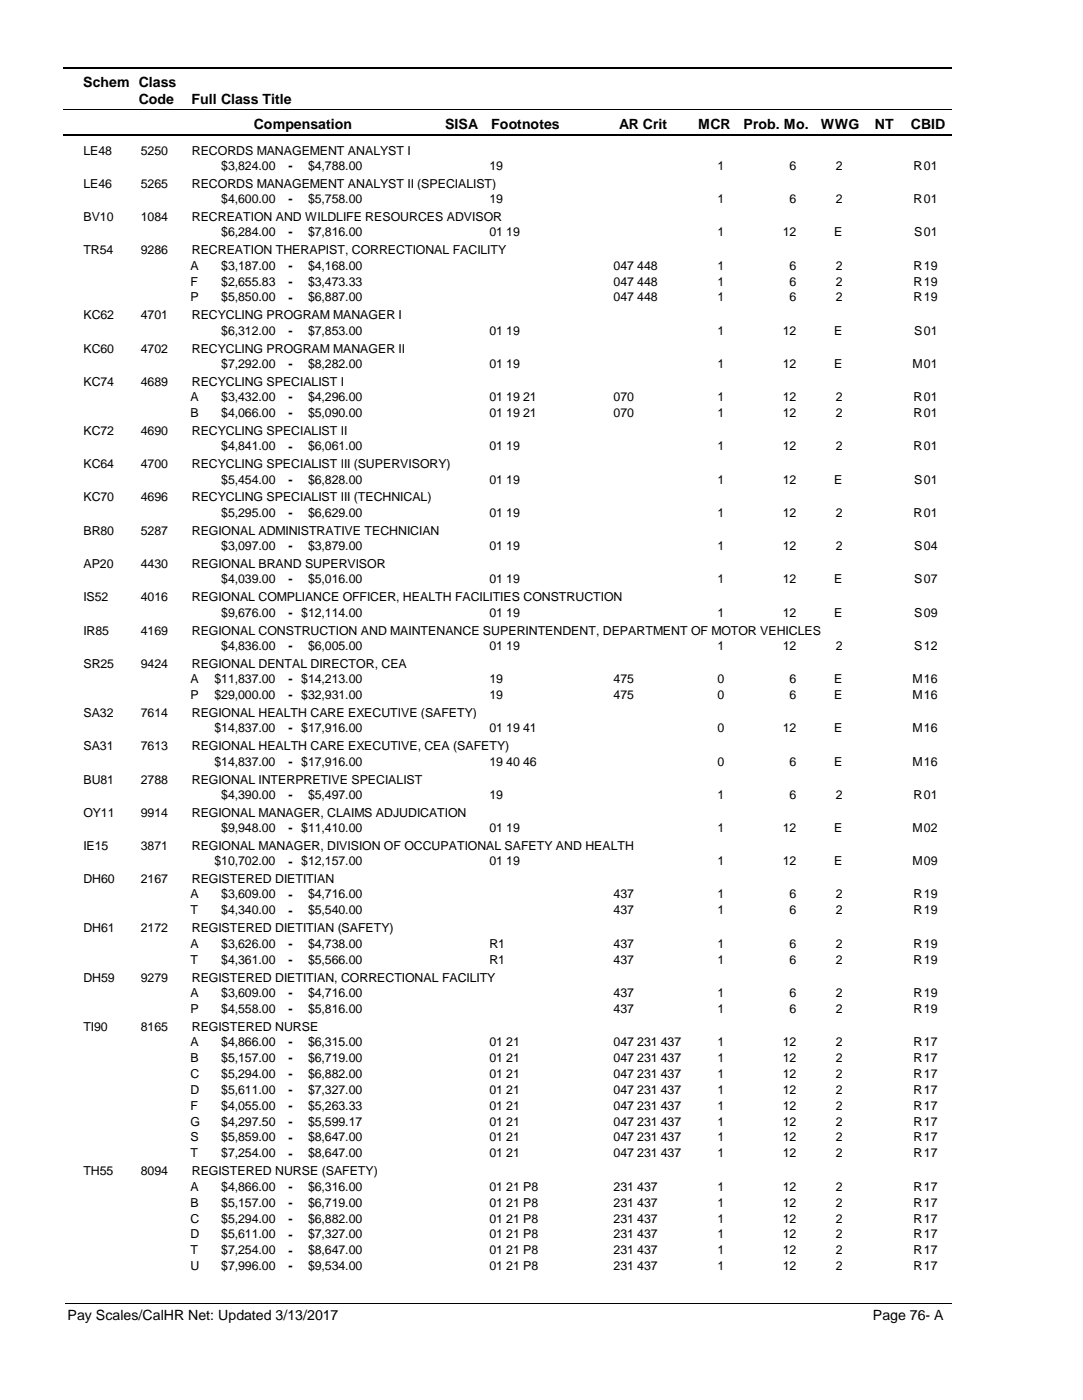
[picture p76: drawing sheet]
<svg xmlns="http://www.w3.org/2000/svg" width="216mm" height="279mm" viewBox="0 0 216 279" stroke-linecap="round" stroke-linejoin="round" font-family="sans-serif">
<defs><g id="words">
<g font-size="2.8">
<text x="16.6" y="17.3">Schem Class</text>
<text x="27.7" y="20.7">Code</text>
<text x="38.2" y="20.7">Full Class Title</text>
<text x="50.6" y="25.7">Compensation</text>
<text x="88.7" y="25.7">SISA</text>
<text x="98" y="25.7">Footnotes</text>
<text x="123.5" y="25.7">AR Crit</text>
<text x="139.2" y="25.7">MCR</text>
<text x="148.3" y="25.7">Prob. Mo.</text>
<text x="163.7" y="25.7">WWG</text>
<text x="174.5" y="25.7">NT</text>
<text x="181.6" y="25.7">CBID</text>
<text x="13.5" y="263.5">Pay Scales/CalHR Net: Updated 3/13/2017</text>
<text x="174.1" y="263.5">Page 76- A</text>
</g>
<g font-size="2.5">
<text x="16.6" y="30.8">LE48</text>
<text x="28.1" y="30.8">5250</text>
<text x="38.2" y="30.8">RECORDS MANAGEMENT ANALYST I</text>
<text x="44.1" y="33.9">$3,824.00</text>
<text x="57.5" y="33.9">-</text>
<text x="61.4" y="33.9">$4,788.00</text>
<text x="97.6" y="33.9">19</text>
<text x="143.1" y="33.9">1</text>
<text x="157.5" y="33.9">6</text>
<text x="166.6" y="33.9">2</text>
<text x="182.2" y="33.9">R</text>
<text x="184.2" y="33.9">01</text>
<text x="16.6" y="37.5">LE46</text>
<text x="28.1" y="37.5">5265</text>
<text x="38.2" y="37.5">RECORDS MANAGEMENT ANALYST II (SPECIALIST)</text>
<text x="44.1" y="40.6">$4,600.00</text>
<text x="57.5" y="40.6">-</text>
<text x="61.4" y="40.6">$5,758.00</text>
<text x="97.6" y="40.6">19</text>
<text x="143.1" y="40.6">1</text>
<text x="157.5" y="40.6">6</text>
<text x="166.6" y="40.6">2</text>
<text x="182.2" y="40.6">R</text>
<text x="184.2" y="40.6">01</text>
<text x="16.6" y="44.1">BV10</text>
<text x="28.1" y="44.1">1084</text>
<text x="38.2" y="44.1">RECREATION AND WILDLIFE RESOURCES ADVISOR</text>
<text x="44.1" y="47.2">$6,284.00</text>
<text x="57.5" y="47.2">-</text>
<text x="61.4" y="47.2">$7,816.00</text>
<text x="97.6" y="47.2">01 19</text>
<text x="143.1" y="47.2">1</text>
<text x="156.1" y="47.2">12</text>
<text x="166.3" y="47.2">E</text>
<text x="182.3" y="47.2">S</text>
<text x="184.2" y="47.2">01</text>
<text x="16.6" y="50.7">TR54</text>
<text x="28.1" y="50.7">9286</text>
<text x="38" y="53.8">A</text>
<text x="38.2" y="50.7">RECREATION THERAPIST, CORRECTIONAL FACILITY</text>
<text x="44.1" y="53.8">$3,187.00</text>
<text x="57.5" y="53.9">-</text>
<text x="61.4" y="53.8">$4,168.00</text>
<text x="122.4" y="53.8">047 448</text>
<text x="143.1" y="53.8">1</text>
<text x="157.5" y="53.8">6</text>
<text x="166.6" y="53.8">2</text>
<text x="182.2" y="53.8">R</text>
<text x="184.2" y="53.8">19</text>
<text x="38" y="57">F</text>
<text x="44.1" y="57">$2,655.83</text>
<text x="57.5" y="57">-</text>
<text x="61.4" y="57">$3,473.33</text>
<text x="122.4" y="57">047 448</text>
<text x="143.1" y="57">1</text>
<text x="157.5" y="57">6</text>
<text x="166.6" y="57">2</text>
<text x="182.2" y="57">R</text>
<text x="184.2" y="57">19</text>
<text x="16.6" y="63.8">KC62</text>
<text x="28.1" y="63.8">4701</text>
<text x="38" y="60.2">P</text>
<text x="38.2" y="63.8">RECYCLING PROGRAM MANAGER I</text>
<text x="44.1" y="60.2">$5,850.00</text>
<text x="57.5" y="60.2">-</text>
<text x="61.4" y="60.2">$6,887.00</text>
<text x="122.4" y="60.2">047 448</text>
<text x="143.1" y="60.2">1</text>
<text x="157.5" y="60.2">6</text>
<text x="166.6" y="60.2">2</text>
<text x="182.2" y="60.2">R</text>
<text x="184.2" y="60.2">19</text>
<text x="16.6" y="70.4">KC60</text>
<text x="28.1" y="70.4">4702</text>
<text x="38.2" y="70.4">RECYCLING PROGRAM MANAGER II</text>
<text x="44.1" y="66.8">$6,312.00</text>
<text x="57.5" y="66.9">-</text>
<text x="61.4" y="66.8">$7,853.00</text>
<text x="97.6" y="66.8">01 19</text>
<text x="143.1" y="66.8">1</text>
<text x="156.1" y="66.8">12</text>
<text x="166.3" y="66.8">E</text>
<text x="182.3" y="66.8">S</text>
<text x="184.2" y="66.8">01</text>
<text x="16.6" y="77">KC74</text>
<text x="28.1" y="77">4689</text>
<text x="38.2" y="77">RECYCLING SPECIALIST I</text>
<text x="44.1" y="73.4">$7,292.00</text>
<text x="57.5" y="73.5">-</text>
<text x="61.4" y="73.4">$8,282.00</text>
<text x="97.6" y="73.4">01 19</text>
<text x="143.1" y="73.4">1</text>
<text x="156.1" y="73.4">12</text>
<text x="166.3" y="73.4">E</text>
<text x="181.9" y="73.4">M</text>
<text x="184.2" y="73.4">01</text>
<text x="38" y="80.1">A</text>
<text x="38" y="83.3">B</text>
<text x="44.1" y="80.1">$3,432.00</text>
<text x="44.1" y="83.3">$4,066.00</text>
<text x="57.5" y="80.1">-</text>
<text x="57.5" y="83.3">-</text>
<text x="61.4" y="80.1">$4,296.00</text>
<text x="61.4" y="83.3">$5,090.00</text>
<text x="97.6" y="80.1">01 19 21</text>
<text x="97.6" y="83.3">01 19 21</text>
<text x="122.4" y="80.1">070</text>
<text x="122.4" y="83.3">070</text>
<text x="143.1" y="80.1">1</text>
<text x="143.1" y="83.3">1</text>
<text x="156.1" y="80.1">12</text>
<text x="156.1" y="83.3">12</text>
<text x="166.6" y="80.1">2</text>
<text x="166.6" y="83.3">2</text>
<text x="182.2" y="80.1">R</text>
<text x="182.2" y="83.3">R</text>
<text x="184.2" y="80.1">01</text>
<text x="184.2" y="83.3">01</text>
<text x="16.6" y="86.8">KC72</text>
<text x="28.1" y="86.8">4690</text>
<text x="38.2" y="86.8">RECYCLING SPECIALIST II</text>
<text x="44.1" y="89.9">$4,841.00</text>
<text x="57.5" y="89.9">-</text>
<text x="61.4" y="89.9">$6,061.00</text>
<text x="97.6" y="89.9">01 19</text>
<text x="143.1" y="89.9">1</text>
<text x="156.1" y="89.9">12</text>
<text x="166.6" y="89.9">2</text>
<text x="182.2" y="89.9">R</text>
<text x="184.2" y="89.9">01</text>
<text x="16.6" y="93.5">KC64</text>
<text x="28.1" y="93.5">4700</text>
<text x="38.2" y="93.5">RECYCLING SPECIALIST III (SUPERVISORY)</text>
<text x="16.6" y="100.1">KC70</text>
<text x="28.1" y="100.1">4696</text>
<text x="38.2" y="100.1">RECYCLING SPECIALIST III (TECHNICAL)</text>
<text x="44.1" y="96.5">$5,454.00</text>
<text x="57.5" y="96.6">-</text>
<text x="61.4" y="96.5">$6,828.00</text>
<text x="97.6" y="96.5">01 19</text>
<text x="143.1" y="96.5">1</text>
<text x="156.1" y="96.5">12</text>
<text x="166.3" y="96.5">E</text>
<text x="182.3" y="96.5">S</text>
<text x="184.2" y="96.5">01</text>
<text x="16.6" y="106.7">BR80</text>
<text x="28.1" y="106.7">5287</text>
<text x="38.2" y="106.7">REGIONAL ADMINISTRATIVE TECHNICIAN</text>
<text x="44.1" y="103.2">$5,295.00</text>
<text x="57.5" y="103.2">-</text>
<text x="61.4" y="103.2">$6,629.00</text>
<text x="97.6" y="103.2">01 19</text>
<text x="143.1" y="103.2">1</text>
<text x="156.1" y="103.2">12</text>
<text x="166.6" y="103.2">2</text>
<text x="182.2" y="103.2">R</text>
<text x="184.2" y="103.2">01</text>
<text x="16.6" y="113.4">AP20</text>
<text x="28.1" y="113.4">4430</text>
<text x="38.2" y="113.4">REGIONAL BRAND SUPERVISOR</text>
<text x="44.1" y="109.8">$3,097.00</text>
<text x="57.5" y="109.8">-</text>
<text x="61.4" y="109.8">$3,879.00</text>
<text x="97.6" y="109.8">01 19</text>
<text x="143.1" y="109.8">1</text>
<text x="156.1" y="109.8">12</text>
<text x="166.6" y="109.8">2</text>
<text x="182.3" y="109.8">S</text>
<text x="184.2" y="109.8">04</text>
<text x="44.1" y="116.4">$4,039.00</text>
<text x="57.5" y="116.5">-</text>
<text x="61.4" y="116.4">$5,016.00</text>
<text x="97.6" y="116.4">01 19</text>
<text x="143.1" y="116.4">1</text>
<text x="156.1" y="116.4">12</text>
<text x="166.3" y="116.4">E</text>
<text x="182.3" y="116.4">S</text>
<text x="184.2" y="116.4">07</text>
<text x="16.6" y="120">IS52</text>
<text x="28.1" y="120">4016</text>
<text x="38.2" y="120">REGIONAL COMPLIANCE OFFICER, HEALTH FACILITIES CONSTRUCTION</text>
<text x="44.1" y="123.1">$9,676.00</text>
<text x="57.5" y="123.1">-</text>
<text x="60.1" y="123.1">$12,114.00</text>
<text x="97.6" y="123.1">01 19</text>
<text x="143.1" y="123.1">1</text>
<text x="156.1" y="123.1">12</text>
<text x="166.3" y="123.1">E</text>
<text x="182.3" y="123.1">S</text>
<text x="184.2" y="123.1">09</text>
<text x="16.6" y="126.7">IR85</text>
<text x="28.1" y="126.7">4169</text>
<text x="38.2" y="126.7">REGIONAL CONSTRUCTION AND MAINTENANCE SUPERINTENDENT, DEPARTMENT OF MOTOR VEHICLES</text>
<text x="44.1" y="129.7">$4,836.00</text>
<text x="57.5" y="129.8">-</text>
<text x="61.4" y="129.7">$6,005.00</text>
<text x="97.6" y="129.7">01 19</text>
<text x="143.1" y="129.7">1</text>
<text x="156.1" y="129.7">12</text>
<text x="166.6" y="129.7">2</text>
<text x="182.3" y="129.7">S</text>
<text x="184.2" y="129.7">12</text>
<text x="16.6" y="133.3">SR25</text>
<text x="28.1" y="133.3">9424</text>
<text x="38" y="136.3">A</text>
<text x="38.2" y="133.3">REGIONAL DENTAL DIRECTOR, CEA</text>
<text x="42.8" y="136.3">$11,837.00</text>
<text x="57.5" y="136.4">-</text>
<text x="60.1" y="136.3">$14,213.00</text>
<text x="97.6" y="136.3">19</text>
<text x="122.4" y="136.3">475</text>
<text x="143.1" y="136.3">0</text>
<text x="157.5" y="136.3">6</text>
<text x="166.3" y="136.3">E</text>
<text x="181.9" y="136.3">M</text>
<text x="184.2" y="136.3">16</text>
<text x="16.6" y="143.1">SA32</text>
<text x="28.1" y="143.1">7614</text>
<text x="38" y="139.5">P</text>
<text x="38.2" y="143.1">REGIONAL HEALTH CARE EXECUTIVE (SAFETY)</text>
<text x="42.8" y="139.5">$29,000.00</text>
<text x="57.5" y="139.5">-</text>
<text x="60.1" y="139.5">$32,931.00</text>
<text x="97.6" y="139.5">19</text>
<text x="122.4" y="139.5">475</text>
<text x="143.1" y="139.5">0</text>
<text x="157.5" y="139.5">6</text>
<text x="166.3" y="139.5">E</text>
<text x="181.9" y="139.5">M</text>
<text x="184.2" y="139.5">16</text>
<text x="16.6" y="149.7">SA31</text>
<text x="28.1" y="149.7">7613</text>
<text x="38.2" y="149.7">REGIONAL HEALTH CARE EXECUTIVE, CEA (SAFETY)</text>
<text x="42.8" y="146.2">$14,837.00</text>
<text x="57.5" y="146.2">-</text>
<text x="60.1" y="146.2">$17,916.00</text>
<text x="97.6" y="146.2">01 19 41</text>
<text x="143.1" y="146.2">0</text>
<text x="156.1" y="146.2">12</text>
<text x="166.3" y="146.2">E</text>
<text x="181.9" y="146.2">M</text>
<text x="184.2" y="146.2">16</text>
<text x="42.8" y="152.8">$14,837.00</text>
<text x="57.5" y="152.8">-</text>
<text x="60.1" y="152.8">$17,916.00</text>
<text x="97.6" y="152.8">19 40 46</text>
<text x="143.1" y="152.8">0</text>
<text x="157.5" y="152.8">6</text>
<text x="166.3" y="152.8">E</text>
<text x="181.9" y="152.8">M</text>
<text x="184.2" y="152.8">16</text>
<text x="16.6" y="156.4">BU81</text>
<text x="28.1" y="156.4">2788</text>
<text x="38.2" y="156.4">REGIONAL INTERPRETIVE SPECIALIST</text>
<text x="44.1" y="159.4">$4,390.00</text>
<text x="57.5" y="159.4">-</text>
<text x="61.4" y="159.4">$5,497.00</text>
<text x="97.6" y="159.4">19</text>
<text x="143.1" y="159.4">1</text>
<text x="157.5" y="159.4">6</text>
<text x="166.6" y="159.4">2</text>
<text x="182.2" y="159.4">R</text>
<text x="184.2" y="159.4">01</text>
<text x="16.6" y="163">OY11</text>
<text x="28.1" y="163">9914</text>
<text x="38.2" y="163">REGIONAL MANAGER, CLAIMS ADJUDICATION</text>
<text x="44.1" y="166.1">$9,948.00</text>
<text x="57.5" y="166.1">-</text>
<text x="60.1" y="166.1">$11,410.00</text>
<text x="97.6" y="166.1">01 19</text>
<text x="143.1" y="166.1">1</text>
<text x="156.1" y="166.1">12</text>
<text x="166.3" y="166.1">E</text>
<text x="181.9" y="166.1">M</text>
<text x="184.2" y="166.1">02</text>
<text x="16.6" y="169.6">IE15</text>
<text x="28.1" y="169.6">3871</text>
<text x="38.2" y="169.6">REGIONAL MANAGER, DIVISION OF OCCUPATIONAL SAFETY AND HEALTH</text>
<text x="42.8" y="172.7">$10,702.00</text>
<text x="57.5" y="172.8">-</text>
<text x="60.1" y="172.7">$12,157.00</text>
<text x="97.6" y="172.7">01 19</text>
<text x="143.1" y="172.7">1</text>
<text x="156.1" y="172.7">12</text>
<text x="166.3" y="172.7">E</text>
<text x="181.9" y="172.7">M</text>
<text x="184.2" y="172.7">09</text>
<text x="16.6" y="176.3">DH60</text>
<text x="28.1" y="176.3">2167</text>
<text x="38" y="179.3">A</text>
<text x="38.2" y="176.3">REGISTERED DIETITIAN</text>
<text x="44.1" y="179.3">$3,609.00</text>
<text x="57.5" y="179.4">-</text>
<text x="61.4" y="179.3">$4,716.00</text>
<text x="122.4" y="179.3">437</text>
<text x="143.1" y="179.3">1</text>
<text x="157.5" y="179.3">6</text>
<text x="166.6" y="179.3">2</text>
<text x="182.2" y="179.3">R</text>
<text x="184.2" y="179.3">19</text>
<text x="38" y="182.5">T</text>
<text x="44.1" y="182.5">$4,340.00</text>
<text x="57.5" y="182.5">-</text>
<text x="61.4" y="182.5">$5,540.00</text>
<text x="122.4" y="182.5">437</text>
<text x="143.1" y="182.5">1</text>
<text x="157.5" y="182.5">6</text>
<text x="166.6" y="182.5">2</text>
<text x="182.2" y="182.5">R</text>
<text x="184.2" y="182.5">19</text>
<text x="16.6" y="186.1">DH61</text>
<text x="28.1" y="186.1">2172</text>
<text x="38" y="189.1">A</text>
<text x="38.2" y="186.1">REGISTERED DIETITIAN (SAFETY)</text>
<text x="44.1" y="189.1">$3,626.00</text>
<text x="57.5" y="189.2">-</text>
<text x="61.4" y="189.1">$4,738.00</text>
<text x="97.6" y="189.1">R1</text>
<text x="122.4" y="189.1">437</text>
<text x="143.1" y="189.1">1</text>
<text x="157.5" y="189.1">6</text>
<text x="166.6" y="189.1">2</text>
<text x="182.2" y="189.1">R</text>
<text x="184.2" y="189.1">19</text>
<text x="16.6" y="195.9">DH59</text>
<text x="28.1" y="195.9">9279</text>
<text x="38" y="192.3">T</text>
<text x="38.2" y="195.9">REGISTERED DIETITIAN, CORRECTIONAL FACILITY</text>
<text x="44.1" y="192.3">$4,361.00</text>
<text x="57.5" y="192.4">-</text>
<text x="61.4" y="192.3">$5,566.00</text>
<text x="97.6" y="192.3">R1</text>
<text x="122.4" y="192.3">437</text>
<text x="143.1" y="192.3">1</text>
<text x="157.5" y="192.3">6</text>
<text x="166.6" y="192.3">2</text>
<text x="182.2" y="192.3">R</text>
<text x="184.2" y="192.3">19</text>
<text x="38" y="199">A</text>
<text x="38" y="202.2">P</text>
<text x="44.1" y="199">$3,609.00</text>
<text x="44.1" y="202.2">$4,558.00</text>
<text x="57.5" y="199">-</text>
<text x="57.5" y="202.2">-</text>
<text x="61.4" y="199">$4,716.00</text>
<text x="61.4" y="202.2">$5,816.00</text>
<text x="122.4" y="199">437</text>
<text x="122.4" y="202.2">437</text>
<text x="143.1" y="199">1</text>
<text x="143.1" y="202.2">1</text>
<text x="157.5" y="199">6</text>
<text x="157.5" y="202.2">6</text>
<text x="166.6" y="199">2</text>
<text x="166.6" y="202.2">2</text>
<text x="182.2" y="199">R</text>
<text x="182.2" y="202.2">R</text>
<text x="184.2" y="199">19</text>
<text x="184.2" y="202.2">19</text>
<text x="16.6" y="205.7">TI90</text>
<text x="28.1" y="205.7">8165</text>
<text x="38" y="208.8">A</text>
<text x="38.2" y="205.7">REGISTERED NURSE</text>
<text x="44.1" y="208.8">$4,866.00</text>
<text x="57.5" y="208.8">-</text>
<text x="61.4" y="208.8">$6,315.00</text>
<text x="97.6" y="208.8">01 21</text>
<text x="122.4" y="208.8">047 231 437</text>
<text x="143.1" y="208.8">1</text>
<text x="156.1" y="208.8">12</text>
<text x="166.6" y="208.8">2</text>
<text x="182.2" y="208.8">R</text>
<text x="184.2" y="208.8">17</text>
<text x="38" y="211.9">B</text>
<text x="38" y="215.1">C</text>
<text x="44.1" y="211.9">$5,157.00</text>
<text x="44.1" y="215.1">$5,294.00</text>
<text x="57.5" y="212">-</text>
<text x="57.5" y="215.1">-</text>
<text x="61.4" y="211.9">$6,719.00</text>
<text x="61.4" y="215.1">$6,882.00</text>
<text x="97.6" y="211.9">01 21</text>
<text x="97.6" y="215.1">01 21</text>
<text x="122.4" y="211.9">047 231 437</text>
<text x="122.4" y="215.1">047 231 437</text>
<text x="143.1" y="211.9">1</text>
<text x="143.1" y="215.1">1</text>
<text x="156.1" y="211.9">12</text>
<text x="156.1" y="215.1">12</text>
<text x="166.6" y="211.9">2</text>
<text x="166.6" y="215.1">2</text>
<text x="182.2" y="211.9">R</text>
<text x="182.2" y="215.1">R</text>
<text x="184.2" y="211.9">17</text>
<text x="184.2" y="215.1">17</text>
<text x="38" y="218.3">D</text>
<text x="38" y="221.5">F</text>
<text x="44.1" y="218.3">$5,611.00</text>
<text x="44.1" y="221.5">$4,055.00</text>
<text x="57.5" y="218.3">-</text>
<text x="57.5" y="221.5">-</text>
<text x="61.4" y="218.3">$7,327.00</text>
<text x="61.4" y="221.5">$5,263.33</text>
<text x="97.6" y="218.3">01 21</text>
<text x="97.6" y="221.5">01 21</text>
<text x="122.4" y="218.3">047 231 437</text>
<text x="122.4" y="221.5">047 231 437</text>
<text x="143.1" y="218.3">1</text>
<text x="143.1" y="221.5">1</text>
<text x="156.1" y="218.3">12</text>
<text x="156.1" y="221.5">12</text>
<text x="166.6" y="218.3">2</text>
<text x="166.6" y="221.5">2</text>
<text x="182.2" y="218.3">R</text>
<text x="182.2" y="221.5">R</text>
<text x="184.2" y="218.3">17</text>
<text x="184.2" y="221.5">17</text>
<text x="38" y="224.6">G</text>
<text x="38" y="227.8">S</text>
<text x="44.1" y="224.6">$4,297.50</text>
<text x="44.1" y="227.8">$5,859.00</text>
<text x="57.5" y="224.7">-</text>
<text x="57.5" y="227.9">-</text>
<text x="61.4" y="224.6">$5,599.17</text>
<text x="61.4" y="227.8">$8,647.00</text>
<text x="97.6" y="224.6">01 21</text>
<text x="97.6" y="227.8">01 21</text>
<text x="122.4" y="224.6">047 231 437</text>
<text x="122.4" y="227.8">047 231 437</text>
<text x="143.1" y="224.6">1</text>
<text x="143.1" y="227.8">1</text>
<text x="156.1" y="224.6">12</text>
<text x="156.1" y="227.8">12</text>
<text x="166.6" y="224.6">2</text>
<text x="166.6" y="227.8">2</text>
<text x="182.2" y="224.6">R</text>
<text x="182.2" y="227.8">R</text>
<text x="184.2" y="224.6">17</text>
<text x="184.2" y="227.8">17</text>
<text x="38" y="231">T</text>
<text x="44.1" y="231">$7,254.00</text>
<text x="57.5" y="231">-</text>
<text x="61.4" y="231">$8,647.00</text>
<text x="97.6" y="231">01 21</text>
<text x="122.4" y="231">047 231 437</text>
<text x="143.1" y="231">1</text>
<text x="156.1" y="231">12</text>
<text x="166.6" y="231">2</text>
<text x="182.2" y="231">R</text>
<text x="184.2" y="231">17</text>
<text x="16.6" y="234.6">TH55</text>
<text x="28.1" y="234.6">8094</text>
<text x="38" y="237.6">A</text>
<text x="38.2" y="234.6">REGISTERED NURSE (SAFETY)</text>
<text x="44.1" y="237.6">$4,866.00</text>
<text x="57.5" y="237.7">-</text>
<text x="61.4" y="237.6">$6,316.00</text>
<text x="97.6" y="237.6">01 21 P8</text>
<text x="122.4" y="237.6">231 437</text>
<text x="143.1" y="237.6">1</text>
<text x="156.1" y="237.6">12</text>
<text x="166.6" y="237.6">2</text>
<text x="182.2" y="237.6">R</text>
<text x="184.2" y="237.6">17</text>
<text x="38" y="240.8">B</text>
<text x="38" y="244">C</text>
<text x="44.1" y="240.8">$5,157.00</text>
<text x="44.1" y="244">$5,294.00</text>
<text x="57.5" y="240.9">-</text>
<text x="57.5" y="244">-</text>
<text x="61.4" y="240.8">$6,719.00</text>
<text x="61.4" y="244">$6,882.00</text>
<text x="97.6" y="240.8">01 21 P8</text>
<text x="97.6" y="244">01 21 P8</text>
<text x="122.4" y="240.8">231 437</text>
<text x="122.4" y="244">231 437</text>
<text x="143.1" y="240.8">1</text>
<text x="143.1" y="244">1</text>
<text x="156.1" y="240.8">12</text>
<text x="156.1" y="244">12</text>
<text x="166.6" y="240.8">2</text>
<text x="166.6" y="244">2</text>
<text x="182.2" y="240.8">R</text>
<text x="182.2" y="244">R</text>
<text x="184.2" y="240.8">17</text>
<text x="184.2" y="244">17</text>
<text x="38" y="247.2">D</text>
<text x="38" y="250.4">T</text>
<text x="44.1" y="247.2">$5,611.00</text>
<text x="44.1" y="250.4">$7,254.00</text>
<text x="57.5" y="247.2">-</text>
<text x="57.5" y="250.4">-</text>
<text x="61.4" y="247.2">$7,327.00</text>
<text x="61.4" y="250.4">$8,647.00</text>
<text x="97.6" y="247.2">01 21 P8</text>
<text x="97.6" y="250.4">01 21 P8</text>
<text x="122.4" y="247.2">231 437</text>
<text x="122.4" y="250.4">231 437</text>
<text x="143.1" y="247.2">1</text>
<text x="143.1" y="250.4">1</text>
<text x="156.1" y="247.2">12</text>
<text x="156.1" y="250.4">12</text>
<text x="166.6" y="247.2">2</text>
<text x="166.6" y="250.4">2</text>
<text x="182.2" y="247.2">R</text>
<text x="182.2" y="250.4">R</text>
<text x="184.2" y="247.2">17</text>
<text x="184.2" y="250.4">17</text>
<text x="38" y="253.5">U</text>
<text x="44.1" y="253.5">$7,996.00</text>
<text x="57.5" y="253.6">-</text>
<text x="61.4" y="253.5">$9,534.00</text>
<text x="97.6" y="253.5">01 21 P8</text>
<text x="122.4" y="253.5">231 437</text>
<text x="143.1" y="253.5">1</text>
<text x="156.1" y="253.5">12</text>
<text x="166.6" y="253.5">2</text>
<text x="182.2" y="253.5">R</text>
<text x="184.2" y="253.5">17</text>
</g>
</g></defs>
<path d="M12.7 13.5h177.1" fill="none" stroke="#000" stroke-width=".36"/>
<path d="M12.7 21.9h177.1" fill="none" stroke="#000" stroke-width=".2"/>
<path d="M12.7 27h177.1" fill="none" stroke="#000" stroke-width=".35"/>
<g fill="#fff">
<path d="M40.4 31.3h16.2v3h-16.2z" fill-rule="evenodd"/>
<path d="M183.9 31.3h4.1v3h-4.1z" fill-rule="evenodd"/>
<path d="M40.4 37.9h16.2v3h-16.2z" fill-rule="evenodd"/>
<path d="M183.9 37.9h4.1v3h-4.1z" fill-rule="evenodd"/>
<path d="M40.4 44.6h16.2v2.9h-16.2z" fill-rule="evenodd"/>
<path d="M183.9 44.6h4.1v2.9h-4.1z" fill-rule="evenodd"/>
<path d="M40.4 51.2h16.2v3h-16.2z" fill-rule="evenodd"/>
<path d="M183.9 51.2h4.1v3h-4.1z" fill-rule="evenodd"/>
<path d="M40.4 54.4h16.2v3h-16.2z" fill-rule="evenodd"/>
<path d="M183.9 54.4h4.1v3h-4.1z" fill-rule="evenodd"/>
<path d="M40.4 57.6h16.2v2.9h-16.2z" fill-rule="evenodd"/>
<path d="M183.9 57.6h4.1v2.9h-4.1z" fill-rule="evenodd"/>
<path d="M40.4 64.2h16.2v3h-16.2z" fill-rule="evenodd"/>
<path d="M183.9 64.2h4.1v3h-4.1z" fill-rule="evenodd"/>
<path d="M40.4 70.8h16.2v3h-16.2z" fill-rule="evenodd"/>
<path d="M183.9 70.8h4.1v3h-4.1z" fill-rule="evenodd"/>
<path d="M40.4 77.5h16.2v2.9h-16.2z" fill-rule="evenodd"/>
<path d="M183.9 77.5h4.1v2.9h-4.1z" fill-rule="evenodd"/>
<path d="M40.4 80.6h16.2v3h-16.2z" fill-rule="evenodd"/>
<path d="M183.9 80.6h4.1v3h-4.1z" fill-rule="evenodd"/>
<path d="M40.4 87.3h16.2v3h-16.2z" fill-rule="evenodd"/>
<path d="M183.9 87.3h4.1v3h-4.1z" fill-rule="evenodd"/>
<path d="M40.4 93.9h16.2v3h-16.2z" fill-rule="evenodd"/>
<path d="M183.9 93.9h4.1v3h-4.1z" fill-rule="evenodd"/>
<path d="M40.4 100.5h16.2v3h-16.2z" fill-rule="evenodd"/>
<path d="M183.9 100.5h4.1v3h-4.1z" fill-rule="evenodd"/>
<path d="M40.4 107.2h16.2v3h-16.2z" fill-rule="evenodd"/>
<path d="M183.9 107.2h4.1v3h-4.1z" fill-rule="evenodd"/>
<path d="M40.4 113.8h16.2v3h-16.2z" fill-rule="evenodd"/>
<path d="M183.9 113.8h4.1v3h-4.1z" fill-rule="evenodd"/>
<path d="M40.4 120.5h16.2v2.9h-16.2z" fill-rule="evenodd"/>
<path d="M183.9 120.5h4.1v2.9h-4.1z" fill-rule="evenodd"/>
<path d="M40.4 127.1h16.2v3h-16.2z" fill-rule="evenodd"/>
<path d="M183.9 127.1h4.1v3h-4.1z" fill-rule="evenodd"/>
<path d="M40.4 133.7h16.2v3h-16.2z" fill-rule="evenodd"/>
<path d="M183.9 133.7h4.1v3h-4.1z" fill-rule="evenodd"/>
<path d="M40.4 136.9h16.2v3h-16.2z" fill-rule="evenodd"/>
<path d="M183.9 136.9h4.1v3h-4.1z" fill-rule="evenodd"/>
<path d="M40.4 143.5h16.2v3h-16.2z" fill-rule="evenodd"/>
<path d="M183.9 143.5h4.1v3h-4.1z" fill-rule="evenodd"/>
<path d="M40.4 150.2h16.2v3h-16.2z" fill-rule="evenodd"/>
<path d="M183.9 150.2h4.1v3h-4.1z" fill-rule="evenodd"/>
<path d="M40.4 156.8h16.2v3h-16.2z" fill-rule="evenodd"/>
<path d="M183.9 156.8h4.1v3h-4.1z" fill-rule="evenodd"/>
<path d="M40.4 163.5h16.2v2.9h-16.2z" fill-rule="evenodd"/>
<path d="M183.9 163.5h4.1v2.9h-4.1z" fill-rule="evenodd"/>
<path d="M40.4 170.1h16.2v3h-16.2z" fill-rule="evenodd"/>
<path d="M183.9 170.1h4.1v3h-4.1z" fill-rule="evenodd"/>
<path d="M40.4 176.7h16.2v3h-16.2z" fill-rule="evenodd"/>
<path d="M183.9 176.7h4.1v3h-4.1z" fill-rule="evenodd"/>
<path d="M40.4 179.9h16.2v3h-16.2z" fill-rule="evenodd"/>
<path d="M183.9 179.9h4.1v3h-4.1z" fill-rule="evenodd"/>
<path d="M40.4 186.5h16.2v3h-16.2z" fill-rule="evenodd"/>
<path d="M183.9 186.5h4.1v3h-4.1z" fill-rule="evenodd"/>
<path d="M40.4 189.7h16.2v3h-16.2z" fill-rule="evenodd"/>
<path d="M183.9 189.7h4.1v3h-4.1z" fill-rule="evenodd"/>
<path d="M40.4 196.4h16.2v2.9h-16.2z" fill-rule="evenodd"/>
<path d="M183.9 196.4h4.1v2.9h-4.1z" fill-rule="evenodd"/>
<path d="M40.4 199.5h16.2v3h-16.2z" fill-rule="evenodd"/>
<path d="M183.9 199.5h4.1v3h-4.1z" fill-rule="evenodd"/>
<path d="M40.4 206.1h16.2v3h-16.2z" fill-rule="evenodd"/>
<path d="M183.9 206.1h4.1v3h-4.1z" fill-rule="evenodd"/>
<path d="M40.4 209.3h16.2v3h-16.2z" fill-rule="evenodd"/>
<path d="M183.9 209.3h4.1v3h-4.1z" fill-rule="evenodd"/>
<path d="M40.4 212.5h16.2v3h-16.2z" fill-rule="evenodd"/>
<path d="M183.9 212.5h4.1v3h-4.1z" fill-rule="evenodd"/>
<path d="M40.4 215.7h16.2v3h-16.2z" fill-rule="evenodd"/>
<path d="M183.9 215.7h4.1v3h-4.1z" fill-rule="evenodd"/>
<path d="M40.4 218.9h16.2v2.9h-16.2z" fill-rule="evenodd"/>
<path d="M183.9 218.9h4.1v2.9h-4.1z" fill-rule="evenodd"/>
<path d="M40.4 222h16.2v3h-16.2z" fill-rule="evenodd"/>
<path d="M183.9 222h4.1v3h-4.1z" fill-rule="evenodd"/>
<path d="M40.4 225.2h16.2v3h-16.2z" fill-rule="evenodd"/>
<path d="M183.9 225.2h4.1v3h-4.1z" fill-rule="evenodd"/>
<path d="M40.4 228.4h16.2v3h-16.2z" fill-rule="evenodd"/>
<path d="M183.9 228.4h4.1v3h-4.1z" fill-rule="evenodd"/>
<path d="M40.4 235h16.2v3h-16.2z" fill-rule="evenodd"/>
<path d="M183.9 235h4.1v3h-4.1z" fill-rule="evenodd"/>
<path d="M40.4 238.2h16.2v3h-16.2z" fill-rule="evenodd"/>
<path d="M183.9 238.2h4.1v3h-4.1z" fill-rule="evenodd"/>
<path d="M40.4 241.4h16.2v3h-16.2z" fill-rule="evenodd"/>
<path d="M183.9 241.4h4.1v3h-4.1z" fill-rule="evenodd"/>
<path d="M40.4 244.6h16.2v2.9h-16.2z" fill-rule="evenodd"/>
<path d="M183.9 244.6h4.1v2.9h-4.1z" fill-rule="evenodd"/>
<path d="M40.4 247.7h16.2v3h-16.2z" fill-rule="evenodd"/>
<path d="M183.9 247.7h4.1v3h-4.1z" fill-rule="evenodd"/>
<path d="M40.4 250.9h16.2v3h-16.2z" fill-rule="evenodd"/>
<path d="M183.9 250.9h4.1v3h-4.1z" fill-rule="evenodd"/>
</g>
<path d="M13.1 260.1h176.7" fill="none" stroke="#000" stroke-width=".2"/>
<use href="#words"/>
</svg>
